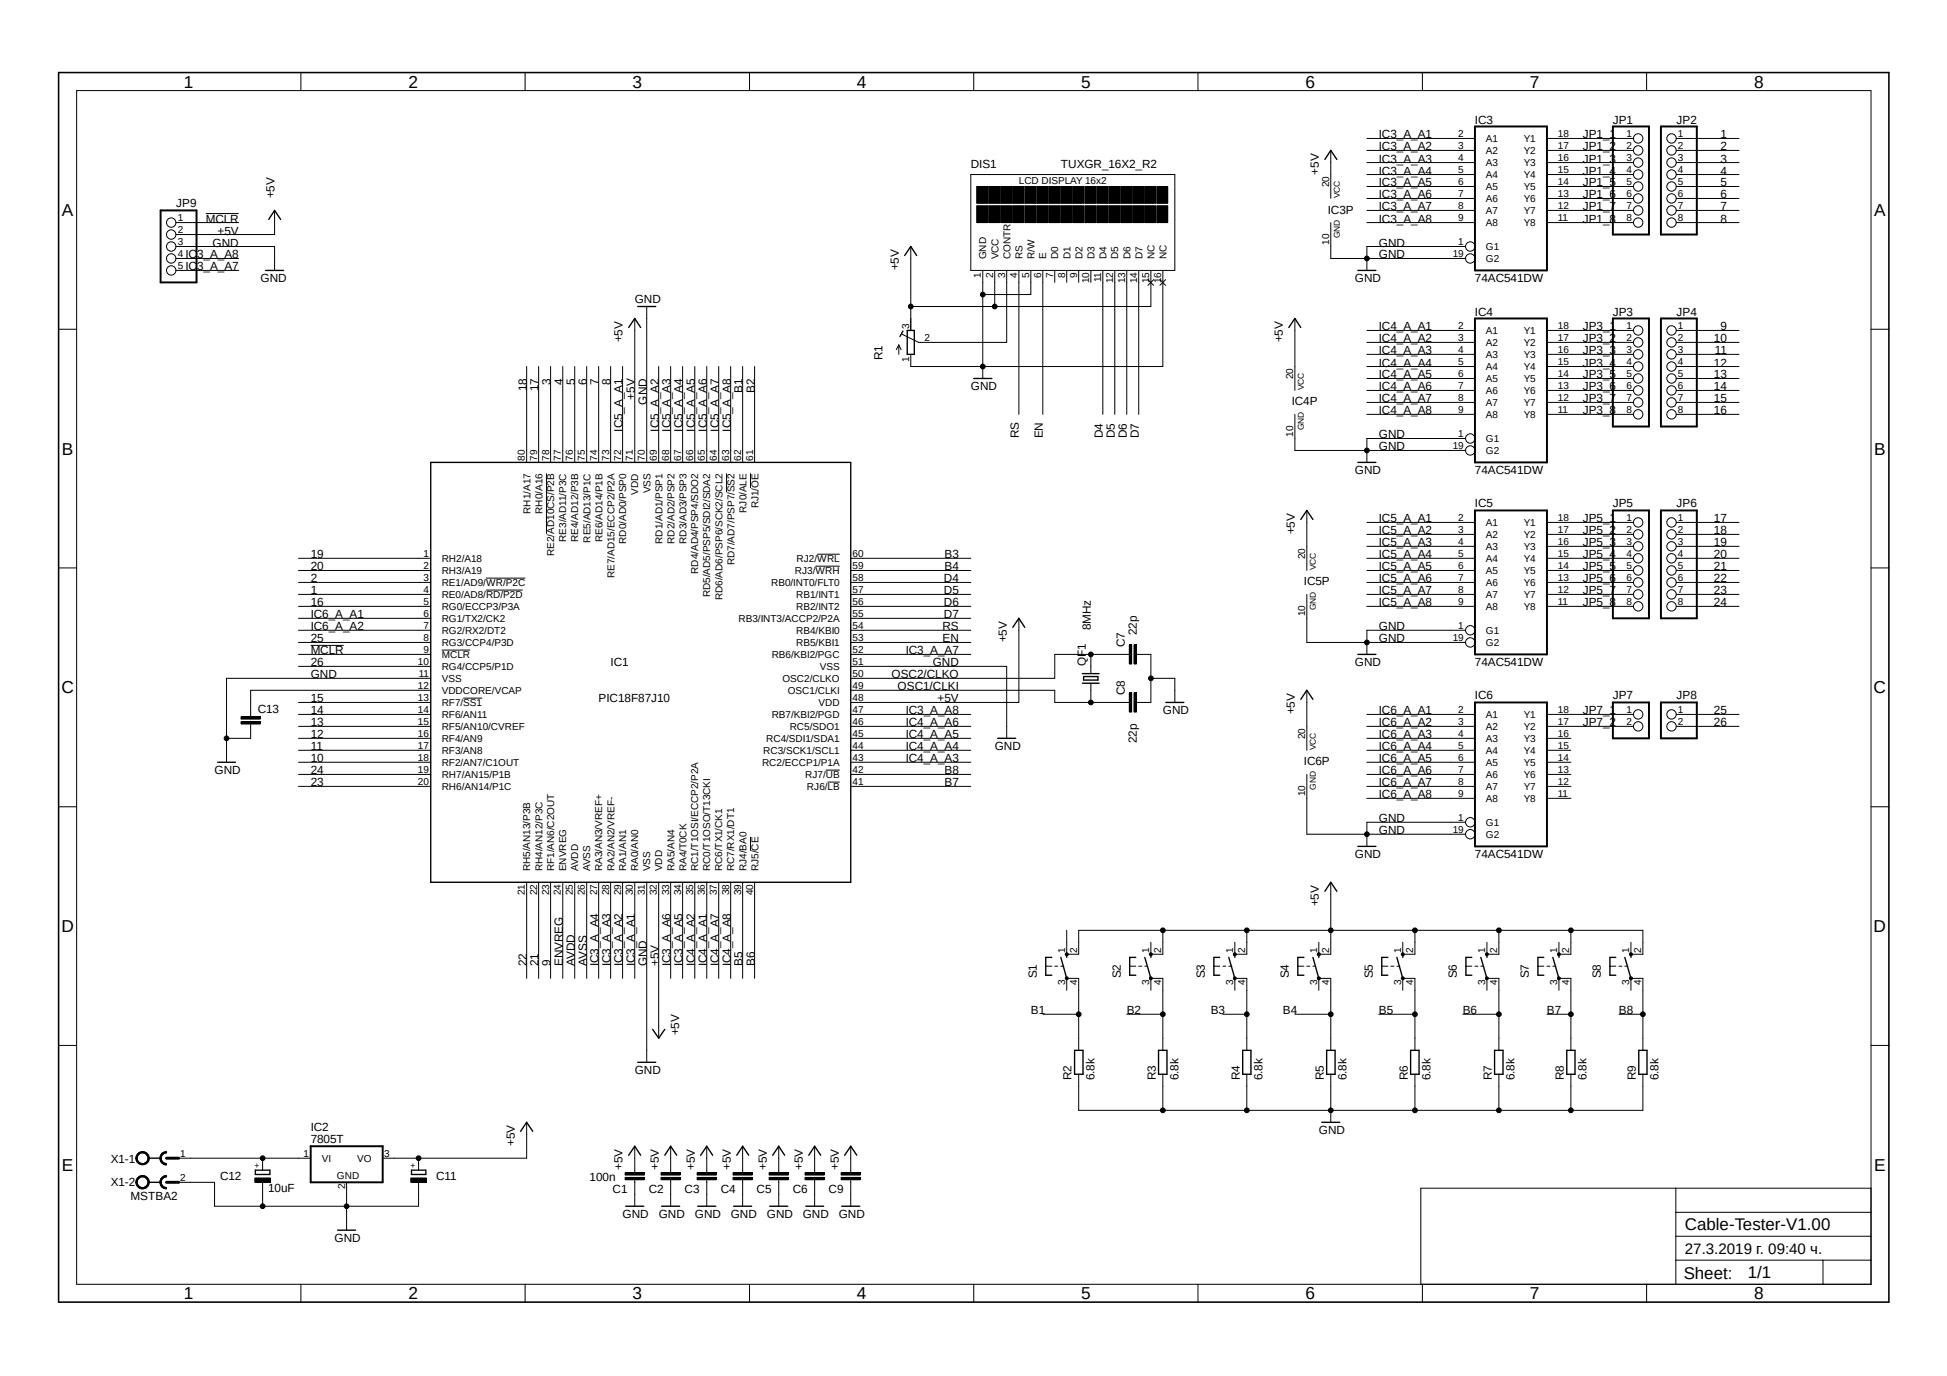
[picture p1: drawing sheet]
<svg xmlns="http://www.w3.org/2000/svg" width="420mm" height="297mm" viewBox="0 0 420 297" stroke-linecap="round" stroke-linejoin="round" font-family="sans-serif">
<defs><g id="words">
<g font-size="3.7">
<text x="39.7" y="18.9">1</text>
<text x="88.1" y="18.9">2</text>
<text x="136.5" y="18.9">3</text>
<text x="184.9" y="18.9">4</text>
<text x="233.3" y="18.9">5</text>
<text x="281.7" y="18.9">6</text>
<text x="330.1" y="18.9">7</text>
<text x="378.5" y="18.9">8</text>
<text x="13.4" y="46.6">A</text>
<text x="404.4" y="46.6">A</text>
<text x="13.4" y="98.2">B</text>
<text x="404.4" y="98.2">B</text>
<text x="13.2" y="149.7">C</text>
<text x="404.3" y="149.7">C</text>
<text x="13.2" y="201.3">D</text>
<text x="404.3" y="201.3">D</text>
<text x="13.4" y="252.8">E</text>
<text x="404.4" y="252.8">E</text>
<text x="39.7" y="280.5">1</text>
<text x="88.1" y="280.5">2</text>
<text x="136.5" y="280.5">3</text>
<text x="184.9" y="280.5">4</text>
<text x="233.3" y="280.5">5</text>
<text x="281.7" y="280.5">6</text>
<text x="330.1" y="280.5">7</text>
<text x="378.5" y="280.5">8</text>
</g>
<g font-size="3.6">
<text x="363.6" y="265.6">Cable-Tester-V1.00</text>
<text x="377.2" y="275.9">1/1</text>
<text x="363.3" y="276.1">Sheet:</text>
</g>
<text font-size="3.3" x="363.6" y="270.8">27.3.2019 г. 09:40 ч.</text>
<g font-size="2.5">
<text x="297.5" y="29.9">IC3_A_A1</text>
<text x="318.3" y="26.7">IC3</text>
<text x="341.6" y="29.9">JP1_1</text>
<text x="348.1" y="26.7">JP1</text>
<text x="361.8" y="26.7">JP2</text>
<text x="371.3" y="29.9">1</text>
<text x="297.5" y="32.5">IC3_A_A2</text>
<text x="297.5" y="35.1">IC3_A_A3</text>
<text x="341.6" y="32.5">JP1_2</text>
<text x="341.6" y="35.1">JP1_3</text>
<text x="371.3" y="32.5">2</text>
<text x="371.3" y="35.1">3</text>
<text x="209.5" y="36.4">DIS1</text>
<text x="228.9" y="36.4">TUXGR_16X2_R2</text>
<text x="284.6" y="37.7" transform="rotate(-90 284.6 37.7)">+5V</text>
<text x="297.5" y="37.7">IC3_A_A4</text>
<text x="297.5" y="40.3">IC3_A_A5</text>
<text x="341.6" y="37.7">JP1_4</text>
<text x="341.6" y="40.3">JP1_5</text>
<text x="371.3" y="37.7">4</text>
<text x="371.3" y="40.3">5</text>
<text x="38" y="44.8">JP9</text>
<text x="59.3" y="42.8" transform="rotate(-90 59.3 42.8)">+5V</text>
<text x="286.5" y="46.1">IC3P</text>
<text x="297.5" y="42.8">IC3_A_A6</text>
<text x="297.5" y="45.4">IC3_A_A7</text>
<text x="341.6" y="42.8">JP1_6</text>
<text x="341.6" y="45.4">JP1_7</text>
<text x="371.3" y="42.8">6</text>
<text x="371.3" y="45.4">7</text>
<text x="44.4" y="48">MCLR</text>
<text x="45.9" y="53.2">GND</text>
<text x="46.9" y="50.6">+5V</text>
<text x="297.5" y="53.2">GND</text>
<text x="297.5" y="48">IC3_A_A8</text>
<text x="341.6" y="48">JP1_8</text>
<text x="371.3" y="48">8</text>
<text x="40" y="58.4">IC3_A_A7</text>
<text x="40" y="55.8">IC3_A_A8</text>
<text x="194" y="58.4" transform="rotate(-90 194 58.4)">+5V</text>
<text x="297.5" y="55.8">GND</text>
<text x="56.2" y="61">GND</text>
<text x="137" y="65.4">GND</text>
<text x="292.4" y="61">GND</text>
<text x="318.3" y="61">74AC541DW</text>
<text x="297.5" y="71.3">IC4_A_A1</text>
<text x="318.3" y="68.1">IC4</text>
<text x="341.6" y="71.3">JP3_1</text>
<text x="348.1" y="68.1">JP3</text>
<text x="361.8" y="68.1">JP4</text>
<text x="371.3" y="71.3">9</text>
<text x="134.4" y="73.9" transform="rotate(-90 134.4 73.9)">+5V</text>
<text x="190.4" y="77.8" transform="rotate(-90 190.4 77.8)">R1</text>
<text x="276.8" y="73.9" transform="rotate(-90 276.8 73.9)">+5V</text>
<text x="297.5" y="73.9">IC4_A_A2</text>
<text x="297.5" y="76.5">IC4_A_A3</text>
<text x="341.6" y="73.9">JP3_2</text>
<text x="341.6" y="76.5">JP3_3</text>
<text x="369.9" y="73.9">10</text>
<text x="370" y="76.5">11</text>
<text x="118.8" y="83.1" transform="rotate(-90 118.8 83.1)">3</text>
<text x="121.4" y="83.1" transform="rotate(-90 121.4 83.1)">4</text>
<text x="124" y="83.1" transform="rotate(-90 124 83.1)">5</text>
<text x="126.6" y="83.1" transform="rotate(-90 126.6 83.1)">6</text>
<text x="129.2" y="83.1" transform="rotate(-90 129.2 83.1)">7</text>
<text x="131.8" y="83.1" transform="rotate(-90 131.8 83.1)">8</text>
<text x="297.5" y="79.1">IC4_A_A4</text>
<text x="297.5" y="81.7">IC4_A_A5</text>
<text x="341.6" y="79.1">JP3_4</text>
<text x="341.6" y="81.7">JP3_5</text>
<text x="369.9" y="79.1">12</text>
<text x="369.9" y="81.7">13</text>
<text x="113.7" y="84.5" transform="rotate(-90 113.7 84.5)">18</text>
<text x="116.2" y="84.5" transform="rotate(-90 116.2 84.5)">17</text>
<text x="137" y="86.3" transform="rotate(-90 137 86.3)">+5V</text>
<text x="139.6" y="87.3" transform="rotate(-90 139.6 87.3)">GND</text>
<text x="160.3" y="84.8" transform="rotate(-90 160.3 84.8)">B1</text>
<text x="162.9" y="84.8" transform="rotate(-90 162.9 84.8)">B2</text>
<text x="209.5" y="84.3">GND</text>
<text x="278.8" y="87.5">IC4P</text>
<text x="297.5" y="84.3">IC4_A_A6</text>
<text x="297.5" y="86.9">IC4_A_A7</text>
<text x="297.5" y="89.5">IC4_A_A8</text>
<text x="341.6" y="84.3">JP3_6</text>
<text x="341.6" y="86.9">JP3_7</text>
<text x="341.6" y="89.5">JP3_8</text>
<text x="369.9" y="84.3">14</text>
<text x="369.9" y="86.9">15</text>
<text x="369.9" y="89.5">16</text>
<text x="134.4" y="93.2" transform="rotate(-90 134.4 93.2)">IC5_A_A1</text>
<text x="142.1" y="93.2" transform="rotate(-90 142.1 93.2)">IC5_A_A2</text>
<text x="144.7" y="93.2" transform="rotate(-90 144.7 93.2)">IC5_A_A3</text>
<text x="147.3" y="93.2" transform="rotate(-90 147.3 93.2)">IC5_A_A4</text>
<text x="149.9" y="93.2" transform="rotate(-90 149.9 93.2)">IC5_A_A5</text>
<text x="152.5" y="93.2" transform="rotate(-90 152.5 93.2)">IC5_A_A6</text>
<text x="155.1" y="93.2" transform="rotate(-90 155.1 93.2)">IC5_A_A7</text>
<text x="157.7" y="93.2" transform="rotate(-90 157.7 93.2)">IC5_A_A8</text>
<text x="219.9" y="94.7" transform="rotate(-90 219.9 94.7)">RS</text>
<text x="225" y="94.7" transform="rotate(-90 225 94.7)">EN</text>
<text x="238" y="94.7" transform="rotate(-90 238 94.7)">D4</text>
<text x="240.6" y="94.7" transform="rotate(-90 240.6 94.7)">D5</text>
<text x="243.2" y="94.7" transform="rotate(-90 243.2 94.7)">D6</text>
<text x="245.7" y="94.7" transform="rotate(-90 245.7 94.7)">D7</text>
<text x="297.5" y="94.7">GND</text>
<text x="297.5" y="97.2">GND</text>
<text x="292.4" y="102.4">GND</text>
<text x="318.3" y="102.4">74AC541DW</text>
<text x="297.5" y="112.8">IC5_A_A1</text>
<text x="318.3" y="109.5">IC5</text>
<text x="341.6" y="112.8">JP5_1</text>
<text x="348.1" y="109.5">JP5</text>
<text x="361.8" y="109.5">JP6</text>
<text x="369.9" y="112.8">17</text>
<text x="279.4" y="115.4" transform="rotate(-90 279.4 115.4)">+5V</text>
<text x="297.5" y="115.4">IC5_A_A2</text>
<text x="297.5" y="117.9">IC5_A_A3</text>
<text x="341.6" y="115.4">JP5_2</text>
<text x="341.6" y="117.9">JP5_3</text>
<text x="369.9" y="115.4">18</text>
<text x="369.9" y="117.9">19</text>
<text x="67" y="120.5">19</text>
<text x="67" y="123.1">20</text>
<text x="67" y="125.7">2</text>
<text x="203.7" y="125.7">D4</text>
<text x="203.8" y="120.5">B3</text>
<text x="203.8" y="123.1">B4</text>
<text x="297.5" y="120.5">IC5_A_A4</text>
<text x="297.5" y="123.1">IC5_A_A5</text>
<text x="297.5" y="125.7">IC5_A_A6</text>
<text x="341.6" y="120.5">JP5_4</text>
<text x="341.6" y="123.1">JP5_5</text>
<text x="341.6" y="125.7">JP5_6</text>
<text x="369.9" y="120.5">20</text>
<text x="369.9" y="123.1">21</text>
<text x="369.9" y="125.7">22</text>
<text x="67" y="128.3">1</text>
<text x="67" y="130.9">16</text>
<text x="203.7" y="128.3">D5</text>
<text x="203.7" y="130.9">D6</text>
<text x="281.4" y="126.4">IC5P</text>
<text x="297.5" y="128.3">IC5_A_A7</text>
<text x="297.5" y="130.9">IC5_A_A8</text>
<text x="341.6" y="128.3">JP5_7</text>
<text x="341.6" y="130.9">JP5_8</text>
<text x="369.9" y="128.3">23</text>
<text x="369.9" y="130.9">24</text>
<text x="67" y="133.5">IC6_A_A1</text>
<text x="67" y="136.1">IC6_A_A2</text>
<text x="203.4" y="136.1">RS</text>
<text x="203.7" y="133.5">D7</text>
<text x="235.4" y="136.1" transform="rotate(-90 235.4 136.1)">8MHz</text>
<text x="245.4" y="137.1" transform="rotate(-90 245.4 137.1)">22p</text>
<text x="297.5" y="136.1">GND</text>
<text x="67" y="141.3">MCLR</text>
<text x="67" y="138.7">25</text>
<text x="67" y="143.8">26</text>
<text x="131.8" y="143.8">IC1</text>
<text x="195.4" y="141.3">IC3_A_A7</text>
<text x="201.3" y="143.8">GND</text>
<text x="203.4" y="138.7">EN</text>
<text x="217.2" y="138.7" transform="rotate(-90 217.2 138.7)">+5V</text>
<text x="234.3" y="143.8" transform="rotate(-90 234.3 143.8)">QF1</text>
<text x="242.8" y="139.7" transform="rotate(-90 242.8 139.7)">C7</text>
<text x="292.4" y="143.8">GND</text>
<text x="297.5" y="138.7">GND</text>
<text x="318.3" y="143.8">74AC541DW</text>
<text x="67" y="146.4">GND</text>
<text x="192.4" y="146.4">OSC2/CLKO</text>
<text x="193.7" y="149">OSC1/CLKI</text>
<text x="55.6" y="153.8">C13</text>
<text x="67" y="154.2">14</text>
<text x="67" y="151.6">15</text>
<text x="129.2" y="151.6">PIC18F87J10</text>
<text x="195.4" y="154.2">IC3_A_A8</text>
<text x="202.3" y="151.6">+5V</text>
<text x="242.8" y="150.1" transform="rotate(-90 242.8 150.1)">C8</text>
<text x="250.9" y="154.2">GND</text>
<text x="279.4" y="154.2" transform="rotate(-90 279.4 154.2)">+5V</text>
<text x="297.5" y="154.2">IC6_A_A1</text>
<text x="318.3" y="151">IC6</text>
<text x="341.6" y="154.2">JP7_1</text>
<text x="348.1" y="151">JP7</text>
<text x="361.8" y="151">JP8</text>
<text x="369.9" y="154.2">25</text>
<text x="67" y="162">11</text>
<text x="67" y="159.4">12</text>
<text x="67" y="156.8">13</text>
<text x="195.4" y="162">IC4_A_A4</text>
<text x="195.4" y="159.4">IC4_A_A5</text>
<text x="195.4" y="156.8">IC4_A_A6</text>
<text x="214.7" y="162">GND</text>
<text x="245.4" y="160.4" transform="rotate(-90 245.4 160.4)">22p</text>
<text x="297.5" y="156.8">IC6_A_A2</text>
<text x="297.5" y="159.4">IC6_A_A3</text>
<text x="297.5" y="162">IC6_A_A4</text>
<text x="341.6" y="156.8">JP7_2</text>
<text x="369.9" y="156.8">26</text>
<text x="46.3" y="167.2">GND</text>
<text x="67" y="167.2">24</text>
<text x="67" y="164.5">10</text>
<text x="195.4" y="164.5">IC4_A_A3</text>
<text x="203.8" y="167.2">B8</text>
<text x="281.4" y="165.2">IC6P</text>
<text x="297.5" y="164.5">IC6_A_A5</text>
<text x="297.5" y="167.2">IC6_A_A6</text>
<text x="67" y="169.8">23</text>
<text x="203.8" y="169.8">B7</text>
<text x="297.5" y="169.8">IC6_A_A7</text>
<text x="297.5" y="172.3">IC6_A_A8</text>
<text x="297.5" y="177.5">GND</text>
<text x="292.4" y="185.3">GND</text>
<text x="297.5" y="180.1">GND</text>
<text x="318.3" y="185.3">74AC541DW</text>
<text x="284.6" y="195.7" transform="rotate(-90 284.6 195.7)">+5V</text>
<text x="113.7" y="208.6" transform="rotate(-90 113.7 208.6)">22</text>
<text x="116.2" y="208.6" transform="rotate(-90 116.2 208.6)">21</text>
<text x="118.8" y="208.6" transform="rotate(-90 118.8 208.6)">9</text>
<text x="121.4" y="208.6" transform="rotate(-90 121.4 208.6)">ENVREG</text>
<text x="124" y="208.6" transform="rotate(-90 124 208.6)">AVDD</text>
<text x="126.6" y="208.6" transform="rotate(-90 126.6 208.6)">AVSS</text>
<text x="129.2" y="208.6" transform="rotate(-90 129.2 208.6)">IC3_A_A4</text>
<text x="131.8" y="208.6" transform="rotate(-90 131.8 208.6)">IC3_A_A3</text>
<text x="134.4" y="208.6" transform="rotate(-90 134.4 208.6)">IC3_A_A2</text>
<text x="137" y="208.6" transform="rotate(-90 137 208.6)">IC3_A_A1</text>
<text x="139.6" y="208.6" transform="rotate(-90 139.6 208.6)">GND</text>
<text x="142.1" y="208.6" transform="rotate(-90 142.1 208.6)">+5V</text>
<text x="144.7" y="208.6" transform="rotate(-90 144.7 208.6)">IC3_A_A6</text>
<text x="147.3" y="208.6" transform="rotate(-90 147.3 208.6)">IC3_A_A5</text>
<text x="149.9" y="208.6" transform="rotate(-90 149.9 208.6)">IC4_A_A2</text>
<text x="152.5" y="208.6" transform="rotate(-90 152.5 208.6)">IC4_A_A1</text>
<text x="155.1" y="208.6" transform="rotate(-90 155.1 208.6)">IC4_A_A7</text>
<text x="157.7" y="208.6" transform="rotate(-90 157.7 208.6)">IC4_A_A8</text>
<text x="160.3" y="208.6" transform="rotate(-90 160.3 208.6)">B5</text>
<text x="162.9" y="208.6" transform="rotate(-90 162.9 208.6)">B6</text>
<text x="223.7" y="211.2" transform="rotate(-90 223.7 211.2)">S1</text>
<text x="241.9" y="211.2" transform="rotate(-90 241.9 211.2)">S2</text>
<text x="260" y="211.2" transform="rotate(-90 260 211.2)">S3</text>
<text x="278.1" y="211.2" transform="rotate(-90 278.1 211.2)">S4</text>
<text x="296.2" y="211.2" transform="rotate(-90 296.2 211.2)">S5</text>
<text x="314.4" y="211.2" transform="rotate(-90 314.4 211.2)">S6</text>
<text x="329.9" y="211.2" transform="rotate(-90 329.9 211.2)">S7</text>
<text x="345.5" y="211.2" transform="rotate(-90 345.5 211.2)">S8</text>
<text x="222.5" y="218.9">B1</text>
<text x="243.2" y="218.9">B2</text>
<text x="261.3" y="218.9">B3</text>
<text x="276.8" y="218.9">B4</text>
<text x="297.5" y="218.9">B5</text>
<text x="315.7" y="218.9">B6</text>
<text x="333.8" y="218.9">B7</text>
<text x="349.4" y="218.9">B8</text>
<text x="146.5" y="223.5" transform="rotate(-90 146.5 223.5)">+5V</text>
<text x="137" y="231.9">GND</text>
<text x="231.3" y="233.2" transform="rotate(-90 231.3 233.2)">R2</text>
<text x="236.2" y="233.2" transform="rotate(-90 236.2 233.2)">6.8k</text>
<text x="249.4" y="233.2" transform="rotate(-90 249.4 233.2)">R3</text>
<text x="254.3" y="233.2" transform="rotate(-90 254.3 233.2)">6.8k</text>
<text x="267.5" y="233.2" transform="rotate(-90 267.5 233.2)">R4</text>
<text x="272.4" y="233.2" transform="rotate(-90 272.4 233.2)">6.8k</text>
<text x="285.7" y="233.2" transform="rotate(-90 285.7 233.2)">R5</text>
<text x="290.6" y="233.2" transform="rotate(-90 290.6 233.2)">6.8k</text>
<text x="303.8" y="233.2" transform="rotate(-90 303.8 233.2)">R6</text>
<text x="308.7" y="233.2" transform="rotate(-90 308.7 233.2)">6.8k</text>
<text x="321.9" y="233.2" transform="rotate(-90 321.9 233.2)">R7</text>
<text x="326.8" y="233.2" transform="rotate(-90 326.8 233.2)">6.8k</text>
<text x="337.5" y="233.2" transform="rotate(-90 337.5 233.2)">R8</text>
<text x="342.4" y="233.2" transform="rotate(-90 342.4 233.2)">6.8k</text>
<text x="353" y="233.2" transform="rotate(-90 353 233.2)">R9</text>
<text x="357.9" y="233.2" transform="rotate(-90 357.9 233.2)">6.8k</text>
<text x="67" y="244.2">IC2</text>
<text x="284.6" y="244.9">GND</text>
<text x="23.9" y="251">X1-1</text>
<text x="67" y="246.8">7805T</text>
<text x="111.1" y="247.4" transform="rotate(-90 111.1 247.4)">+5V</text>
<text x="23.9" y="256.1">X1-2</text>
<text x="47.5" y="254.7">C12</text>
<text x="57.9" y="257.3">10uF</text>
<text x="94.1" y="254.7">C11</text>
<text x="127.2" y="254.8">100n</text>
<text x="132.2" y="257.4">C1</text>
<text x="134.4" y="252.6" transform="rotate(-90 134.4 252.6)">+5V</text>
<text x="140" y="257.4">C2</text>
<text x="142.1" y="252.6" transform="rotate(-90 142.1 252.6)">+5V</text>
<text x="147.7" y="257.4">C3</text>
<text x="149.9" y="252.6" transform="rotate(-90 149.9 252.6)">+5V</text>
<text x="155.5" y="257.4">C4</text>
<text x="157.7" y="252.6" transform="rotate(-90 157.7 252.6)">+5V</text>
<text x="163.3" y="257.4">C5</text>
<text x="165.5" y="252.6" transform="rotate(-90 165.5 252.6)">+5V</text>
<text x="171.1" y="257.4">C6</text>
<text x="173.2" y="252.6" transform="rotate(-90 173.2 252.6)">+5V</text>
<text x="178.8" y="257.4">C9</text>
<text x="181" y="252.6" transform="rotate(-90 181 252.6)">+5V</text>
<text x="28.2" y="259.1">MSTBA2</text>
<text x="134.4" y="263">GND</text>
<text x="142.1" y="263">GND</text>
<text x="149.9" y="263">GND</text>
<text x="157.7" y="263">GND</text>
<text x="165.5" y="263">GND</text>
<text x="173.2" y="263">GND</text>
<text x="181" y="263">GND</text>
<text x="72.2" y="268.2">GND</text>
</g>
<g font-size="2.2">
<text x="314.7" y="29.5">2</text>
<text x="336.2" y="29.5">18</text>
<text x="351" y="29.5">1</text>
<text x="362.1" y="29.5">1</text>
<text x="314.7" y="32.1">3</text>
<text x="314.7" y="34.7">4</text>
<text x="320.7" y="30.7">A1</text>
<text x="320.7" y="33.3">A2</text>
<text x="320.7" y="35.9">A3</text>
<text x="328.8" y="35.9">Y3</text>
<text x="328.8" y="33.3">Y2</text>
<text x="328.8" y="30.7">Y1</text>
<text x="336.2" y="34.7">16</text>
<text x="336.2" y="32.1">17</text>
<text x="351" y="32.1">2</text>
<text x="351" y="34.7">3</text>
<text x="362.1" y="32.1">2</text>
<text x="362.1" y="34.7">3</text>
<text x="219.9" y="39.8">LCD DISPLAY 16x2</text>
<text x="286.8" y="40.5" transform="rotate(-90 286.8 40.5)">20</text>
<text x="314.7" y="37.3">5</text>
<text x="314.7" y="39.9">6</text>
<text x="320.7" y="38.4">A4</text>
<text x="320.7" y="41">A5</text>
<text x="328.8" y="41.1">Y5</text>
<text x="328.8" y="38.4">Y4</text>
<text x="336.2" y="39.9">14</text>
<text x="336.2" y="37.3">15</text>
<text x="351" y="37.3">4</text>
<text x="351" y="39.9">5</text>
<text x="362.1" y="37.3">4</text>
<text x="362.1" y="39.9">5</text>
<text x="38.3" y="47.7">1</text>
<text x="314.7" y="42.5">7</text>
<text x="314.7" y="45.1">8</text>
<text x="314.7" y="47.7">9</text>
<text x="320.7" y="43.6">A6</text>
<text x="320.7" y="46.2">A7</text>
<text x="328.8" y="46.2">Y7</text>
<text x="328.8" y="43.6">Y6</text>
<text x="336.2" y="47.7">11</text>
<text x="336.2" y="45.1">12</text>
<text x="336.2" y="42.5">13</text>
<text x="351" y="42.5">6</text>
<text x="351" y="45.1">7</text>
<text x="351" y="47.7">8</text>
<text x="362.1" y="42.5">6</text>
<text x="362.1" y="45.1">7</text>
<text x="362.1" y="47.7">8</text>
<text x="38.3" y="50.2">2</text>
<text x="38.3" y="52.8">3</text>
<text x="286.8" y="52.8" transform="rotate(-90 286.8 52.8)">10</text>
<text x="314.7" y="52.8">1</text>
<text x="320.7" y="54">G1</text>
<text x="320.7" y="48.8">A8</text>
<text x="328.8" y="48.8">Y8</text>
<text x="38.3" y="55.5">4</text>
<text x="38.3" y="58">5</text>
<text x="211.7" y="59.9" transform="rotate(-90 211.7 59.9)">1</text>
<text x="212.8" y="56" transform="rotate(-90 212.8 56)">GND</text>
<text x="214.3" y="59.9" transform="rotate(-90 214.3 59.9)">2</text>
<text x="215.5" y="56" transform="rotate(-90 215.5 56)">VCC</text>
<text x="216.9" y="59.9" transform="rotate(-90 216.9 59.9)">3</text>
<text x="218" y="56" transform="rotate(-90 218 56)">CONTR</text>
<text x="219.5" y="59.9" transform="rotate(-90 219.5 59.9)">4</text>
<text x="220.6" y="56" transform="rotate(-90 220.6 56)">RS</text>
<text x="222.1" y="59.9" transform="rotate(-90 222.1 59.9)">5</text>
<text x="223.2" y="56" transform="rotate(-90 223.2 56)">R/W</text>
<text x="224.7" y="59.9" transform="rotate(-90 224.7 59.9)">6</text>
<text x="225.8" y="56" transform="rotate(-90 225.8 56)">E</text>
<text x="227.3" y="59.9" transform="rotate(-90 227.3 59.9)">7</text>
<text x="228.4" y="56" transform="rotate(-90 228.4 56)">D0</text>
<text x="229.9" y="59.9" transform="rotate(-90 229.9 59.9)">8</text>
<text x="231" y="56" transform="rotate(-90 231 56)">D1</text>
<text x="232.4" y="59.9" transform="rotate(-90 232.4 59.9)">9</text>
<text x="233.6" y="56" transform="rotate(-90 233.6 56)">D2</text>
<text x="236.2" y="56" transform="rotate(-90 236.2 56)">D3</text>
<text x="238.7" y="56" transform="rotate(-90 238.7 56)">D4</text>
<text x="241.3" y="56" transform="rotate(-90 241.3 56)">D5</text>
<text x="244" y="56" transform="rotate(-90 244 56)">D6</text>
<text x="246.5" y="56" transform="rotate(-90 246.5 56)">D7</text>
<text x="249.1" y="56" transform="rotate(-90 249.1 56)">NC</text>
<text x="251.7" y="56" transform="rotate(-90 251.7 56)">NC</text>
<text x="313.5" y="55.5">19</text>
<text x="320.7" y="56.6">G2</text>
<text x="235" y="61.1" transform="rotate(-90 235 61.1)">10</text>
<text x="237.6" y="61" transform="rotate(-90 237.6 61)">11</text>
<text x="240.2" y="61.1" transform="rotate(-90 240.2 61.1)">12</text>
<text x="242.8" y="61.1" transform="rotate(-90 242.8 61.1)">13</text>
<text x="245.4" y="61.1" transform="rotate(-90 245.4 61.1)">14</text>
<text x="248" y="61.1" transform="rotate(-90 248 61.1)">15</text>
<text x="250.6" y="61.1" transform="rotate(-90 250.6 61.1)">16</text>
<text x="196.2" y="71" transform="rotate(-90 196.2 71)">3</text>
<text x="314.7" y="71">2</text>
<text x="336.2" y="71">18</text>
<text x="351" y="71">1</text>
<text x="362.1" y="71">1</text>
<text x="199.5" y="73.6">2</text>
<text x="314.7" y="73.6">3</text>
<text x="314.7" y="76.2">4</text>
<text x="320.7" y="72.1">A1</text>
<text x="320.7" y="74.7">A2</text>
<text x="320.7" y="77.3">A3</text>
<text x="328.8" y="77.3">Y3</text>
<text x="328.8" y="74.7">Y2</text>
<text x="328.8" y="72.1">Y1</text>
<text x="336.2" y="76.2">16</text>
<text x="336.2" y="73.6">17</text>
<text x="351" y="73.6">2</text>
<text x="351" y="76.2">3</text>
<text x="362.1" y="73.6">2</text>
<text x="362.1" y="76.2">3</text>
<text x="196.2" y="78.1" transform="rotate(-90 196.2 78.1)">1</text>
<text x="279" y="81.9" transform="rotate(-90 279 81.9)">20</text>
<text x="314.7" y="78.7">5</text>
<text x="314.7" y="81.3">6</text>
<text x="314.7" y="83.9">7</text>
<text x="320.7" y="79.9">A4</text>
<text x="320.7" y="82.5">A5</text>
<text x="328.8" y="82.5">Y5</text>
<text x="328.8" y="79.9">Y4</text>
<text x="336.2" y="83.9">13</text>
<text x="336.2" y="81.3">14</text>
<text x="336.2" y="78.7">15</text>
<text x="351" y="78.7">4</text>
<text x="351" y="81.3">5</text>
<text x="351" y="83.9">6</text>
<text x="362.1" y="78.7">4</text>
<text x="362.1" y="81.3">5</text>
<text x="362.1" y="83.9">6</text>
<text x="314.7" y="86.5">8</text>
<text x="314.7" y="89.1">9</text>
<text x="320.7" y="85">A6</text>
<text x="320.7" y="87.7">A7</text>
<text x="328.8" y="87.7">Y7</text>
<text x="328.8" y="85.1">Y6</text>
<text x="336.2" y="89.1">11</text>
<text x="336.2" y="86.5">12</text>
<text x="351" y="86.5">7</text>
<text x="351" y="89.1">8</text>
<text x="362.1" y="86.5">7</text>
<text x="362.1" y="89.1">8</text>
<text x="279" y="94.2" transform="rotate(-90 279 94.2)">10</text>
<text x="314.7" y="94.3">1</text>
<text x="320.7" y="95.4">G1</text>
<text x="320.7" y="90.3">A8</text>
<text x="328.8" y="90.3">Y8</text>
<text x="113.3" y="99.4" transform="rotate(-90 113.3 99.4)">80</text>
<text x="115.9" y="99.4" transform="rotate(-90 115.9 99.4)">79</text>
<text x="118.5" y="99.4" transform="rotate(-90 118.5 99.4)">78</text>
<text x="121.1" y="99.4" transform="rotate(-90 121.1 99.4)">77</text>
<text x="123.6" y="99.4" transform="rotate(-90 123.6 99.4)">76</text>
<text x="126.2" y="99.4" transform="rotate(-90 126.2 99.4)">75</text>
<text x="128.9" y="99.4" transform="rotate(-90 128.9 99.4)">74</text>
<text x="131.4" y="99.4" transform="rotate(-90 131.4 99.4)">73</text>
<text x="134" y="99.4" transform="rotate(-90 134 99.4)">72</text>
<text x="136.6" y="99.4" transform="rotate(-90 136.6 99.4)">71</text>
<text x="139.2" y="99.4" transform="rotate(-90 139.2 99.4)">70</text>
<text x="141.8" y="99.4" transform="rotate(-90 141.8 99.4)">69</text>
<text x="144.4" y="99.4" transform="rotate(-90 144.4 99.4)">68</text>
<text x="147" y="99.4" transform="rotate(-90 147 99.4)">67</text>
<text x="149.6" y="99.4" transform="rotate(-90 149.6 99.4)">66</text>
<text x="152.1" y="99.4" transform="rotate(-90 152.1 99.4)">65</text>
<text x="154.7" y="99.4" transform="rotate(-90 154.7 99.4)">64</text>
<text x="157.3" y="99.4" transform="rotate(-90 157.3 99.4)">63</text>
<text x="159.9" y="99.4" transform="rotate(-90 159.9 99.4)">62</text>
<text x="162.5" y="99.4" transform="rotate(-90 162.5 99.4)">61</text>
<text x="313.5" y="96.9">19</text>
<text x="320.7" y="98">G2</text>
<text x="137.7" y="106.8" transform="rotate(-90 137.7 106.8)">VDD</text>
<text x="140.4" y="106.5" transform="rotate(-90 140.4 106.5)">VSS</text>
<text x="114.5" y="110.9" transform="rotate(-90 114.5 110.9)">RH1/A17</text>
<text x="117" y="110.9" transform="rotate(-90 117 110.9)">RH0/A16</text>
<text x="161.1" y="110.7" transform="rotate(-90 161.1 110.7)">RJ0/ALE</text>
<text x="163.6" y="109.8" transform="rotate(-90 163.6 109.8)">RJ1/OE</text>
<text x="314.7" y="112.4">2</text>
<text x="320.7" y="113.5">A1</text>
<text x="328.8" y="113.6">Y1</text>
<text x="336.2" y="112.4">18</text>
<text x="351" y="112.4">1</text>
<text x="362.1" y="112.4">1</text>
<text x="122.2" y="117" transform="rotate(-90 122.2 117)">RE3/AD11/P3C</text>
<text x="124.8" y="117" transform="rotate(-90 124.8 117)">RE4/AD12/P3B</text>
<text x="127.4" y="117.1" transform="rotate(-90 127.4 117.1)">RE5/AD13/P1C</text>
<text x="130" y="117" transform="rotate(-90 130 117)">RE6/AD14/P1B</text>
<text x="135.2" y="117.4" transform="rotate(-90 135.2 117.4)">RD0/AD0/PSP0</text>
<text x="142.9" y="117.4" transform="rotate(-90 142.9 117.4)">RD1/AD1/PSP1</text>
<text x="145.5" y="117.4" transform="rotate(-90 145.5 117.4)">RD2/AD2/PSP2</text>
<text x="148.1" y="117.4" transform="rotate(-90 148.1 117.4)">RD3/AD3/PSP3</text>
<text x="314.7" y="115">3</text>
<text x="314.7" y="117.6">4</text>
<text x="320.7" y="116.1">A2</text>
<text x="320.7" y="118.7">A3</text>
<text x="328.8" y="118.7">Y3</text>
<text x="328.8" y="116.2">Y2</text>
<text x="336.2" y="117.6">16</text>
<text x="336.2" y="115">17</text>
<text x="351" y="115">2</text>
<text x="351" y="117.6">3</text>
<text x="362.1" y="115">2</text>
<text x="362.1" y="117.6">3</text>
<text x="91.4" y="125.3">3</text>
<text x="91.4" y="120.2">1</text>
<text x="91.4" y="122.8">2</text>
<text x="95.3" y="121.3">RH2/A18</text>
<text x="95.3" y="123.9">RH3/A19</text>
<text x="119.6" y="120" transform="rotate(-90 119.6 120)">RE2/AD10CS/P2B</text>
<text x="132.6" y="124.8" transform="rotate(-90 132.6 124.8)">RE7/AD15/ECCP2/P2A</text>
<text x="150.7" y="123.9" transform="rotate(-90 150.7 123.9)">RD4/AD4/PSP4/SDO2</text>
<text x="158.5" y="122" transform="rotate(-90 158.5 122)">RD7/AD7/PSP7/SS2</text>
<text x="171.5" y="123.9">RJ3/WRH</text>
<text x="171.9" y="121.3">RJ2/WRL</text>
<text x="184" y="125.3">58</text>
<text x="184" y="122.8">59</text>
<text x="184" y="120.2">60</text>
<text x="281.6" y="120.7" transform="rotate(-90 281.6 120.7)">20</text>
<text x="314.7" y="120.2">5</text>
<text x="314.7" y="122.8">6</text>
<text x="314.7" y="125.3">7</text>
<text x="320.7" y="121.3">A4</text>
<text x="320.7" y="123.9">A5</text>
<text x="328.8" y="123.9">Y5</text>
<text x="328.8" y="121.3">Y4</text>
<text x="336.2" y="125.3">13</text>
<text x="336.2" y="122.8">14</text>
<text x="336.2" y="120.2">15</text>
<text x="351" y="120.2">4</text>
<text x="351" y="122.8">5</text>
<text x="351" y="125.3">6</text>
<text x="362.1" y="120.2">4</text>
<text x="362.1" y="122.8">5</text>
<text x="362.1" y="125.3">6</text>
<text x="91.4" y="127.9">4</text>
<text x="91.4" y="130.6">5</text>
<text x="95.3" y="126.5">RE1/AD9/WR/P2C</text>
<text x="95.3" y="129.1">RE0/AD8/RD/P2D</text>
<text x="95.3" y="131.7">RG0/ECCP3/P3A</text>
<text x="153.3" y="128.9" transform="rotate(-90 153.3 128.9)">RD5/AD5/PSP5/SDI2/SDA2</text>
<text x="155.9" y="129.6" transform="rotate(-90 155.9 129.6)">RD6/AD6/PSP6/SCK2/SCL2</text>
<text x="166.4" y="126.5">RB0/INT0/FLT0</text>
<text x="171.8" y="131.7">RB2/INT2</text>
<text x="171.8" y="129.1">RB1/INT1</text>
<text x="184" y="130.6">56</text>
<text x="184" y="127.9">57</text>
<text x="314.7" y="127.9">8</text>
<text x="314.7" y="130.6">9</text>
<text x="320.7" y="126.5">A6</text>
<text x="320.7" y="129.1">A7</text>
<text x="320.7" y="131.7">A8</text>
<text x="328.8" y="131.7">Y8</text>
<text x="328.8" y="129.1">Y7</text>
<text x="328.8" y="126.5">Y6</text>
<text x="336.2" y="130.6">11</text>
<text x="336.2" y="127.9">12</text>
<text x="351" y="127.9">7</text>
<text x="351" y="130.6">8</text>
<text x="362.1" y="127.9">7</text>
<text x="362.1" y="130.6">8</text>
<text x="91.4" y="133.1">6</text>
<text x="91.4" y="135.7">7</text>
<text x="95.3" y="134.3">RG1/TX2/CK2</text>
<text x="95.3" y="136.9">RG2/RX2/DT2</text>
<text x="159.4" y="134.3">RB3/INT3/ACCP2/P2A</text>
<text x="171.8" y="136.9">RB4/KBI0</text>
<text x="184" y="135.7">54</text>
<text x="184" y="133.1">55</text>
<text x="281.6" y="133.1" transform="rotate(-90 281.6 133.1)">10</text>
<text x="314.7" y="135.7">1</text>
<text x="320.7" y="136.9">G1</text>
<text x="90.2" y="143.5">10</text>
<text x="91.4" y="138.3">8</text>
<text x="91.4" y="140.9">9</text>
<text x="95.3" y="139.4">RG3/CCP4/P3D</text>
<text x="95.3" y="142">MCLR</text>
<text x="166.5" y="142.1">RB6/KBI2/PGC</text>
<text x="171.8" y="139.4">RB5/KBI1</text>
<text x="184" y="143.5">51</text>
<text x="184" y="140.9">52</text>
<text x="184" y="138.3">53</text>
<text x="313.5" y="138.3">19</text>
<text x="320.7" y="139.4">G2</text>
<text x="90.2" y="148.7">12</text>
<text x="90.4" y="146.1">11</text>
<text x="95.3" y="144.6">RG4/CCP5/P1D</text>
<text x="95.3" y="147.2">VSS</text>
<text x="95.3" y="149.8">VDDCORE/VCAP</text>
<text x="168.9" y="147.2">OSC2/CLKO</text>
<text x="170" y="149.8">OSC1/CLKI</text>
<text x="176.9" y="144.7">VSS</text>
<text x="184" y="148.7">49</text>
<text x="184" y="146.1">50</text>
<text x="90.2" y="151.3">13</text>
<text x="90.2" y="153.8">14</text>
<text x="95.3" y="152.4">RF7/SS1</text>
<text x="95.3" y="155">RF6/AN11</text>
<text x="166.5" y="155">RB7/KBI2/PGD</text>
<text x="176.6" y="152.4">VDD</text>
<text x="184" y="153.8">47</text>
<text x="184" y="151.3">48</text>
<text x="314.7" y="153.8">2</text>
<text x="320.7" y="155">A1</text>
<text x="328.8" y="155">Y1</text>
<text x="336.2" y="153.8">18</text>
<text x="351" y="153.8">1</text>
<text x="362.1" y="153.8">1</text>
<text x="90.2" y="156.4">15</text>
<text x="90.2" y="159">16</text>
<text x="90.2" y="161.6">17</text>
<text x="95.3" y="157.6">RF5/AN10/CVREF</text>
<text x="95.3" y="160.1">RF4/AN9</text>
<text x="165.3" y="160.2">RC4/SDI1/SDA1</text>
<text x="170.4" y="157.6">RC5/SDO1</text>
<text x="184" y="161.6">44</text>
<text x="184" y="159">45</text>
<text x="184" y="156.4">46</text>
<text x="281.6" y="159.6" transform="rotate(-90 281.6 159.6)">20</text>
<text x="314.7" y="156.4">3</text>
<text x="314.7" y="159">4</text>
<text x="314.7" y="161.6">5</text>
<text x="320.7" y="157.6">A2</text>
<text x="320.7" y="160.1">A3</text>
<text x="328.8" y="160.2">Y3</text>
<text x="328.8" y="157.6">Y2</text>
<text x="336.2" y="161.6">15</text>
<text x="336.2" y="159">16</text>
<text x="336.2" y="156.4">17</text>
<text x="351" y="156.4">2</text>
<text x="362.1" y="156.4">2</text>
<text x="90.2" y="164.2">18</text>
<text x="90.2" y="166.8">19</text>
<text x="95.3" y="162.8">RF3/AN8</text>
<text x="95.3" y="165.4">RF2/AN7/C1OUT</text>
<text x="95.3" y="167.9">RH7/AN15/P1B</text>
<text x="164.5" y="165.4">RC2/ECCP1/P1A</text>
<text x="164.7" y="162.8">RC3/SCK1/SCL1</text>
<text x="173.8" y="167.9">RJ7/UB</text>
<text x="184" y="164.2">43</text>
<text x="184" y="166.8">42</text>
<text x="314.7" y="164.2">6</text>
<text x="314.7" y="166.8">7</text>
<text x="320.7" y="162.8">A4</text>
<text x="320.7" y="165.4">A5</text>
<text x="320.7" y="167.9">A6</text>
<text x="328.8" y="167.9">Y6</text>
<text x="328.8" y="165.4">Y5</text>
<text x="328.8" y="162.8">Y4</text>
<text x="336.2" y="166.8">13</text>
<text x="336.2" y="164.2">14</text>
<text x="90.2" y="169.4">20</text>
<text x="95.3" y="170.5">RH6/AN14/P1C</text>
<text x="174.1" y="170.5">RJ6/LB</text>
<text x="184" y="169.4">41</text>
<text x="281.6" y="171.9" transform="rotate(-90 281.6 171.9)">10</text>
<text x="314.7" y="169.4">8</text>
<text x="314.7" y="172">9</text>
<text x="320.7" y="170.5">A7</text>
<text x="320.7" y="173.1">A8</text>
<text x="328.8" y="173.1">Y8</text>
<text x="328.8" y="170.5">Y7</text>
<text x="336.2" y="172">11</text>
<text x="336.2" y="169.4">12</text>
<text x="313.5" y="179.7">19</text>
<text x="314.7" y="177.2">1</text>
<text x="320.7" y="178.3">G1</text>
<text x="320.7" y="180.9">G2</text>
<text x="114.4" y="188.1" transform="rotate(-90 114.4 188.1)">RH5/AN13/P3B</text>
<text x="117" y="188.1" transform="rotate(-90 117 188.1)">RH4/AN12/P3C</text>
<text x="119.6" y="188.1" transform="rotate(-90 119.6 188.1)">RF1/AN6/C2OUT</text>
<text x="122.2" y="188.1" transform="rotate(-90 122.2 188.1)">ENVREG</text>
<text x="124.8" y="188.1" transform="rotate(-90 124.8 188.1)">AVDD</text>
<text x="127.4" y="188.1" transform="rotate(-90 127.4 188.1)">AVSS</text>
<text x="130" y="188.1" transform="rotate(-90 130 188.1)">RA3/AN3/VREF+</text>
<text x="132.6" y="188.1" transform="rotate(-90 132.6 188.1)">RA2/AN2/VREF-</text>
<text x="135.2" y="188.1" transform="rotate(-90 135.2 188.1)">RA1/AN1</text>
<text x="137.7" y="188.1" transform="rotate(-90 137.7 188.1)">RA0/AN0</text>
<text x="140.3" y="188.1" transform="rotate(-90 140.3 188.1)">VSS</text>
<text x="142.9" y="188.1" transform="rotate(-90 142.9 188.1)">VDD</text>
<text x="145.5" y="188.1" transform="rotate(-90 145.5 188.1)">RA5/AN4</text>
<text x="148.1" y="188.1" transform="rotate(-90 148.1 188.1)">RA4/T0CK</text>
<text x="150.7" y="188.1" transform="rotate(-90 150.7 188.1)">RC1/T1OSI/ECCP2/P2A</text>
<text x="153.3" y="188.1" transform="rotate(-90 153.3 188.1)">RC0/T1OSO/T13CKI</text>
<text x="155.9" y="188.1" transform="rotate(-90 155.9 188.1)">RC6/TX1/CK1</text>
<text x="158.4" y="188.1" transform="rotate(-90 158.4 188.1)">RC7/RX1/DT1</text>
<text x="161.1" y="188.1" transform="rotate(-90 161.1 188.1)">RJ4/BA0</text>
<text x="163.6" y="188.1" transform="rotate(-90 163.6 188.1)">RJ5/CE</text>
<text x="113.3" y="193.2" transform="rotate(-90 113.3 193.2)">21</text>
<text x="115.9" y="193.2" transform="rotate(-90 115.9 193.2)">22</text>
<text x="118.5" y="193.2" transform="rotate(-90 118.5 193.2)">23</text>
<text x="121.1" y="193.2" transform="rotate(-90 121.1 193.2)">24</text>
<text x="123.6" y="193.2" transform="rotate(-90 123.6 193.2)">25</text>
<text x="126.2" y="193.2" transform="rotate(-90 126.2 193.2)">26</text>
<text x="128.9" y="193.2" transform="rotate(-90 128.9 193.2)">27</text>
<text x="131.4" y="193.2" transform="rotate(-90 131.4 193.2)">28</text>
<text x="134" y="193.2" transform="rotate(-90 134 193.2)">29</text>
<text x="136.6" y="193.2" transform="rotate(-90 136.6 193.2)">30</text>
<text x="139.2" y="193.2" transform="rotate(-90 139.2 193.2)">31</text>
<text x="141.8" y="193.2" transform="rotate(-90 141.8 193.2)">32</text>
<text x="144.4" y="193.2" transform="rotate(-90 144.4 193.2)">33</text>
<text x="147" y="193.2" transform="rotate(-90 147 193.2)">34</text>
<text x="149.6" y="193.2" transform="rotate(-90 149.6 193.2)">35</text>
<text x="152.1" y="193.2" transform="rotate(-90 152.1 193.2)">36</text>
<text x="154.7" y="193.2" transform="rotate(-90 154.7 193.2)">37</text>
<text x="157.3" y="193.2" transform="rotate(-90 157.3 193.2)">38</text>
<text x="159.9" y="193.2" transform="rotate(-90 159.9 193.2)">39</text>
<text x="162.5" y="193.2" transform="rotate(-90 162.5 193.2)">40</text>
<text x="229.9" y="205.7" transform="rotate(-90 229.9 205.7)">1</text>
<text x="232.4" y="205.7" transform="rotate(-90 232.4 205.7)">2</text>
<text x="248" y="205.7" transform="rotate(-90 248 205.7)">1</text>
<text x="250.6" y="205.7" transform="rotate(-90 250.6 205.7)">2</text>
<text x="266.1" y="205.7" transform="rotate(-90 266.1 205.7)">1</text>
<text x="268.7" y="205.7" transform="rotate(-90 268.7 205.7)">2</text>
<text x="284.3" y="205.7" transform="rotate(-90 284.3 205.7)">1</text>
<text x="286.8" y="205.7" transform="rotate(-90 286.8 205.7)">2</text>
<text x="302.4" y="205.7" transform="rotate(-90 302.4 205.7)">1</text>
<text x="305" y="205.7" transform="rotate(-90 305 205.7)">2</text>
<text x="320.5" y="205.7" transform="rotate(-90 320.5 205.7)">1</text>
<text x="323.1" y="205.7" transform="rotate(-90 323.1 205.7)">2</text>
<text x="336" y="205.7" transform="rotate(-90 336 205.7)">1</text>
<text x="338.6" y="205.7" transform="rotate(-90 338.6 205.7)">2</text>
<text x="351.6" y="205.7" transform="rotate(-90 351.6 205.7)">1</text>
<text x="354.2" y="205.7" transform="rotate(-90 354.2 205.7)">2</text>
<text x="229.9" y="212.7" transform="rotate(-90 229.9 212.7)">3</text>
<text x="232.4" y="212.7" transform="rotate(-90 232.4 212.7)">4</text>
<text x="248" y="212.7" transform="rotate(-90 248 212.7)">3</text>
<text x="250.6" y="212.7" transform="rotate(-90 250.6 212.7)">4</text>
<text x="266.1" y="212.7" transform="rotate(-90 266.1 212.7)">3</text>
<text x="268.7" y="212.7" transform="rotate(-90 268.7 212.7)">4</text>
<text x="284.3" y="212.7" transform="rotate(-90 284.3 212.7)">3</text>
<text x="286.8" y="212.7" transform="rotate(-90 286.8 212.7)">4</text>
<text x="302.4" y="212.7" transform="rotate(-90 302.4 212.7)">3</text>
<text x="305" y="212.7" transform="rotate(-90 305 212.7)">4</text>
<text x="320.5" y="212.7" transform="rotate(-90 320.5 212.7)">3</text>
<text x="323.1" y="212.7" transform="rotate(-90 323.1 212.7)">4</text>
<text x="336" y="212.7" transform="rotate(-90 336 212.7)">3</text>
<text x="338.6" y="212.7" transform="rotate(-90 338.6 212.7)">4</text>
<text x="351.6" y="212.7" transform="rotate(-90 351.6 212.7)">3</text>
<text x="354.2" y="212.7" transform="rotate(-90 354.2 212.7)">4</text>
<text x="38.9" y="249.7">1</text>
<text x="65.5" y="249.7">1</text>
<text x="69.4" y="250.8">VI</text>
<text x="77.1" y="250.8">VO</text>
<text x="82.9" y="249.7">3</text>
<text x="38.9" y="254.8">2</text>
<text x="72.7" y="254.4">GND</text>
<text x="74.5" y="256.8" transform="rotate(-90 74.5 256.8)">2</text>
</g>
<g font-size="1.8">
<text x="289.1" y="42.8" transform="rotate(-90 289.1 42.8)">VCC</text>
<text x="289.1" y="51.4" transform="rotate(-90 289.1 51.4)">GND</text>
<text x="281.4" y="84.3" transform="rotate(-90 281.4 84.3)">VCC</text>
<text x="281.4" y="92.8" transform="rotate(-90 281.4 92.8)">GND</text>
<text x="284" y="123.1" transform="rotate(-90 284 123.1)">VCC</text>
<text x="284" y="131.7" transform="rotate(-90 284 131.7)">GND</text>
<text x="284" y="162" transform="rotate(-90 284 162)">VCC</text>
<text x="284" y="170.5" transform="rotate(-90 284 170.5)">GND</text>
<text x="56.1" y="252.2" transform="rotate(-90 56.1 252.2)">+</text>
<text x="89.7" y="252.2" transform="rotate(-90 89.7 252.2)">+</text>
</g>
</g></defs>
<path d="M12.1 15.3l395.9 266.4M408 15.3l-395.9 266.4" fill="none" stroke="#fff" stroke-width=".22"/>
<g fill="none" stroke="#000" stroke-width=".22">
<path d="M16.5 19.6h387.3v257.6h-387.3zM64.9 15.7v3.9M113.3 15.7v3.9M161.7 15.7v3.9M210.1 15.7v3.9M258.5 15.7v3.9M306.9 15.7v3.9M355.3 15.7v3.9M209.5 37.7h44v20.7h-44zM287.2 32.5v10.3M295 37.7h23.3M295 29.9h23.3"/>
<path d="M295 32.5h23.3M295 35.1h23.3M333.8 37.7h18.7M333.8 29.9h18.7M333.8 32.5h18.7M333.8 35.1h18.7M361.7 37.7h13.6M361.7 29.9h13.6M361.7 32.5h13.6M361.7 35.1h13.6M38 58.4h13.5M38 53.2h21.3v5.2"/>
<path d="M38 48h13.5M38 55.8h13.5M44.4 46.1h7.1M59.3 45.4v5.2h-21.3M196.5 53.2v18.1M210.8 40.3h2.3v3.6h-2.3zM210.8 44.4h2.3v3.6h-2.3zM212.1 58.4v23.3M213.3 40.3h2.4v3.6h-2.4zM213.3 44.4h2.4v3.6h-2.4zM214.7 58.4v7.8M215.9 40.3h2.4v3.6h-2.4z"/>
<path d="M215.9 44.4h2.4v3.6h-2.4zM217.2 58.4v15.5h-19l-3.6-1.8M218.5 40.3h2.4v3.6h-2.4zM218.5 44.4h2.4v3.6h-2.4zM219.9 58.4v31.1M221.1 40.3h2.4v3.6h-2.4zM221.1 44.4h2.4v3.6h-2.4zM222.5 58.4v5.2h-10.4M223.7 40.3h2.4v3.6h-2.4zM223.7 44.4h2.4v3.6h-2.4zM225 58.4v31.1M226.3 40.3h2.4v3.6h-2.4z"/>
<path d="M226.3 44.4h2.4v3.6h-2.4zM227.6 58.4v2.6M228.9 40.3h2.4v3.6h-2.4zM228.9 44.4h2.4v3.6h-2.4zM230.2 58.4v2.6M231.5 40.3h2.3v3.6h-2.3zM231.5 44.4h2.3v3.6h-2.3zM232.8 58.4v2.6M234.1 40.3h2.4v3.6h-2.4zM234.1 44.4h2.4v3.6h-2.4zM235.4 58.4v2.6M236.7 40.3h2.3v3.6h-2.3z"/>
<path d="M236.7 44.4h2.3v3.6h-2.3zM238 58.4v31.1M239.3 40.3h2.3v3.6h-2.3zM239.3 44.4h2.3v3.6h-2.3zM240.6 58.4v31.1M241.8 40.3h2.4v3.6h-2.4zM241.8 44.4h2.4v3.6h-2.4zM243.2 58.4v31.1M244.4 40.3h2.4v3.6h-2.4zM244.4 44.4h2.4v3.6h-2.4zM245.7 58.4v31.1M247 40.3h2.4v3.6h-2.4z"/>
<path d="M247 44.4h2.4v3.6h-2.4zM248.4 58.4v7.8h-51.9M249.6 40.3h2.4v3.6h-2.4zM249.6 44.4h2.4v3.6h-2.4zM250.9 58.4v20.7h-54.4v-2.6M287.2 48v7.8h29.1M295 40.3h23.3M295 42.8h23.3M295 45.4h23.3M295 48h23.3M316.3 53.2h-21.3v5.2M333.8 40.3h18.7"/>
<path d="M333.8 42.8h18.7M333.8 45.4h18.7M333.8 48h18.7M361.7 40.3h13.6M361.7 42.8h13.6M361.7 45.4h13.6M361.7 48h13.6M12.6 71.1h3.9M113.7 79.1v20.7M116.2 79.1v20.7M118.8 79.1v20.7M121.4 79.1v20.7"/>
<path d="M124 79.1v20.7M126.6 79.1v20.7M129.2 79.1v20.7M131.8 79.1v20.7M134.4 79.1v20.7M137 68.7v31.1M139.6 66.2v33.6M142.1 79.1v20.7M144.7 79.1v20.7M147.3 79.1v20.7M149.9 79.1v20.7M152.5 79.1v20.7"/>
<path d="M155.1 79.1v20.7M157.7 79.1v20.7M160.3 79.1v20.7M162.8 79.1v20.7M194 74.5v2M194 74.5l-.6 1M194 74.5l.5 1M247.7 60.4l1.3 1.2M249 60.4l-1.3 1.2M250.3 60.4l1.2 1.2M251.5 60.4l-1.2 1.2M279.4 68.7v15.6"/>
<path d="M295 73.9h23.3M295 71.3h23.3M295 76.5h23.3M295 79.1h23.3M333.8 73.9h18.7M333.8 71.3h18.7M333.8 76.5h18.7M333.8 79.1h18.7M361.7 73.9h13.6M361.7 71.3h13.6M361.7 76.5h13.6M361.7 79.1h13.6"/>
<path d="M403.8 71.1h3.8M279.4 89.5v7.7h36.9M295 81.7h23.3M295 84.3h23.3M295 86.9h23.3M295 89.5h23.3M316.3 94.7h-21.3v5.1M333.8 81.7h18.7M333.8 84.3h18.7M333.8 86.9h18.7M333.8 89.5h18.7M361.7 81.7h13.6"/>
<path d="M361.7 84.3h13.6M361.7 86.9h13.6M361.7 89.5h13.6M117.9 102.2v13M156.8 102.2v4.1M162 102.2v3.1M176.3 119.6h4.9M282 110.2v12.9M295 112.8h23.3M295 115.4h23.3M295 117.9h23.3M333.8 112.8h18.7"/>
<path d="M333.8 115.4h18.7M333.8 117.9h18.7M361.7 112.8h13.6M361.7 115.4h13.6M361.7 117.9h13.6M12.6 122.6h3.9M64.4 125.7h28.6M64.4 128.3h28.6M64.4 130.9h28.6M64.4 133.5h28.6M64.4 136.1h28.6M64.4 138.7h28.6"/>
<path d="M64.4 120.5h28.6M64.4 123.1h28.6M67 139.3h7.2M104.9 124.8h8.5M104.9 127.4h7.9M176 122.2h5.2M183.6 125.7h25.9M183.6 128.3h25.9M183.6 130.9h25.9M183.6 133.5h25.9M183.6 136.1h25.9M183.6 138.7h25.9"/>
<path d="M183.6 120.5h25.9M183.6 123.1h25.9M219.9 133.5v18.1h-36.3M243.7 139.2h.5v4.1h-.5zM244.7 139.2h.5v4.1h-.5zM282 128.3v10.4h34.3M295 125.7h23.3M295 128.3h23.3M295 130.9h23.3M295 120.5h23.3M295 123.1h23.3M316.3 136.1h-21.3v5.2"/>
<path d="M333.8 125.7h18.7M333.8 128.3h18.7M333.8 130.9h18.7M333.8 120.5h18.7M333.8 123.1h18.7M361.7 125.7h13.6M361.7 128.3h13.6M361.7 130.9h13.6M361.7 120.5h13.6M361.7 123.1h13.6M403.8 122.6h3.8M52 155.8h4.2v.5h-4.2z"/>
<path d="M52 154.7h4.2v.5h-4.2zM54.1 156.3v3.1h-5.2M64.4 141.3h28.6M64.4 143.8h28.6M64.4 151.6h28.6M64.4 154.2h28.6M64.4 156.8h28.6M64.4 159.4h28.6M93 146.4h-44.1v18.1M93 149h-38.9v5.7M95.3 140.3h6.2M100 150.7h4"/>
<path d="M183.6 143.8h33.6v15.6M183.6 149h44v2.6h16.1M183.6 141.3h25.9M183.6 154.2h25.9M183.6 156.8h25.9M183.6 159.4h25.9M235.4 141.3v4.1M235.4 147.5v4.1M243.7 141.3h-16.1v5.1h-44M243.7 149.6h.5v4.1h-.5zM244.7 149.6h.5v4.1h-.5zM245.2 141.3h3.2v10.3h-3.2"/>
<path d="M248.4 146.4h5.1v5.2M282 149v13M295 154.2h23.3M295 156.8h23.3M295 159.4h23.3M333.8 154.2h18.7M333.8 156.8h18.7M333.8 159.4h5.2M361.7 154.2h13.6M361.7 156.8h13.6M12.6 174.2h3.9M64.4 162h28.6"/>
<path d="M64.4 164.5h28.6M64.4 167.2h28.6M64.4 169.8h28.6M178.2 166.2h3M178.6 168.8h2.6M183.6 162h25.9M183.6 164.5h25.9M183.6 167.2h25.9M183.6 169.8h25.9M282 167.2v12.9h34.3M295 162h23.3M295 164.5h23.3"/>
<path d="M295 167.2h23.3M295 169.8h23.3M295 172.3h23.3M316.3 177.5h-21.3v5.2M333.8 162h5.2M333.8 164.5h5.2M333.8 167.2h5.2M333.8 169.8h5.2M333.8 172.3h5.2M403.8 174.2h3.8M113.7 190.5v20.7M116.2 190.5v20.7"/>
<path d="M118.8 190.5v20.7M121.4 190.5v20.7M124 190.5v20.7M126.6 190.5v20.7M129.2 190.5v20.7M131.8 190.5v20.7M134.4 190.5v20.7M137 190.5v20.7M139.6 190.5v38.8M142.1 190.5v33.6M144.7 190.5v20.7M147.3 190.5v20.7"/>
<path d="M149.9 190.5v20.7M152.5 190.5v20.7M155.1 190.5v20.7M157.7 190.5v20.7M160.3 190.5v20.7M162 180.6v3M162.8 190.5v20.7M287.2 190.5v15.5h-2.6v-2.6M225 218.9h7.8M225.7 208.6h1.3M227.6 208.6h.6M228.9 208.6h.7"/>
<path d="M230 210.9h.5v.5l-.3 .1-.2-.1-.1-.2zM230 205.8l.2-.1 .3 .1v.4h-.5l-.1-.2zM230.2 200.8v5.2h2.6v-5.2h121.7v5.2h-2.6v-2.6M230.2 213.8v-2.6h2.6v15.5M243.2 218.9h7.7M243.8 208.6h1.3M245.7 208.6h.7M247 208.6h.7M248.1 210.9h.5l.1 .3-.1 .2-.2 .1-.3-.1zM248.1 205.8l.3-.1 .2 .1 .1 .2-.1 .2h-.5zM248.4 213.8v-2.6h2.5v15.5M250.9 200.8v5.2h-2.5v-2.6"/>
<path d="M261.9 208.6h1.3M263.9 208.6h.6M263.9 218.9h5.2M265.2 208.6h.6M266.2 210.9h.5l.1 .3-.1 .2-.2 .1-.3-.1zM266.2 205.8l.3-.1 .2 .1 .1 .2-.1 .2h-.5zM266.5 213.8v-2.6h2.6v15.5M269.1 200.8v5.2h-2.6v-2.6M279.4 218.9h7.8M280.1 208.6h1.3M282 208.6h.6M283.3 208.6h.7"/>
<path d="M284.3 210.9h.5v.5l-.2 .1-.3-.1zM284.3 205.8l.3-.1 .2 .1v.4h-.5zM284.6 213.8v-2.6h2.6v15.5M297.5 218.9h7.8M298.2 208.6h1.3M300.1 208.6h.7M301.4 208.6h.7M302.5 210.9h.5v.5l-.3 .1-.2-.1-.1-.2zM302.5 205.8l.2-.1 .3 .1v.4h-.5l-.1-.2zM302.7 213.8v-2.6h2.6v15.5M305.3 200.8v5.2h-2.6v-2.6M315.7 218.9h7.8"/>
<path d="M316.3 208.6h1.3M318.3 208.6h.6M319.6 208.6h.6M320.6 210.9h.5l.1 .3-.1 .2-.2 .1-.3-.1zM320.6 205.8l.3-.1 .2 .1 .1 .2-.1 .2h-.5zM320.9 213.8v-2.6h2.6v15.5M323.5 200.8v5.2h-2.6v-2.6M331.9 208.6h1.3M333.8 208.6h.7M333.8 218.9h5.2M335.1 208.6h.7M336.2 210.9h.4l.2 .3-.2 .2-.2 .1-.2-.1z"/>
<path d="M336.2 205.8l.2-.1 .2 .1 .2 .2-.2 .2h-.4zM336.4 213.8v-2.6h2.6v15.5M339 200.8v5.2h-2.6v-2.6M347.4 208.6h1.3M349.4 208.6h.6M349.4 218.9h5.1M350.6 208.6h.7M351.7 210.9h.5v.5l-.3 .1-.2-.1zM351.7 205.8l.2-.1 .3 .1v.4h-.5zM351.9 213.8v-2.6h2.6v15.5M12.6 225.7h3.9M232.8 231.9v7.8h121.7v-7.8"/>
<path d="M250.9 231.9v7.8M269.1 231.9v7.8M287.2 231.9v10.4M305.3 231.9v7.8M323.5 231.9v7.8M339 231.9v7.8M403.8 225.7h3.8M29.7 249.1a1.44 1.44 0 0 1 2.3 .2 1.44 1.44 0 0 1-.9 2.1 1.44 1.44 0 0 1-1.8-1.4h.3a1.16 1.16 0 0 1 1.5-1 1.16 1.16 0 0 1 .6 1.7 1.16 1.16 0 0 1-1.8 .1l-.3-.8h-.3zM29.7 254.3a1.44 1.44 0 0 1 2.3 .1 1.44 1.44 0 0 1-.8 2.2 1.44 1.44 0 0 1-1.9-1.4h.3a1.18 1.18 0 0 1 1.7-1 1.18 1.18 0 0 1 .2 2 1.18 1.18 0 0 1-1.8-.6l-.1-.4h-.3zM34.5 250h.3a1.18 1.18 0 0 0 1.1 1.2v.3a1.38 1.38 0 0 1-1.4-1.5zM34.5 255.2h.3a1.12 1.12 0 0 0 1.1 1.2v.2a1.31 1.31 0 0 1-1.4-1.4zM34.9 249l.8-.4h.2v.3a1.12 1.12 0 0 0-1.1 1.1h-.3v-.2z"/>
<path d="M34.9 249l.8-.4h.2v.3a1.16 1.16 0 0 0-1.1 1.1 1.16 1.16 0 0 0 1.1 1.2v.3a1.44 1.44 0 0 1-1.3-.9 1.44 1.44 0 0 1 .3-1.6zM34.9 254.2l.8-.4h.2v.2a1.12 1.12 0 0 0-1.1 1.2h-.3v-.2zM34.9 254.2l.8-.4h.2v.2a1.16 1.16 0 0 0-1.1 1.2 1.16 1.16 0 0 0 1.1 1.2v.2a1.41 1.41 0 0 1-1.3-.8 1.41 1.41 0 0 1 .3-1.6zM38.6 250h28.4M38.6 255.2h7.7v5.2h44v-5.2M55 254.3h3.4v.9h-3.4zM56.7 250v2.6M56.7 255.2v5.2M74.8 255.2v10.4M88.6 254.3h3.4v.9h-3.4zM90.3 250v2.6M113.7 242.3v7.7h-31.1"/>
<path d="M134.9 253.2h4.2v.5h-4.2zM134.9 254.2h4.2v.5h-4.2zM137 247.4v5.8M137 254.7v5.7M142.7 253.2h4.1v.5h-4.1zM142.7 254.2h4.1v.5h-4.1zM144.7 247.4v5.8M144.7 254.7v5.7M150.4 253.2h4.2v.5h-4.2zM150.4 254.2h4.2v.5h-4.2zM152.5 247.4v5.8M152.5 254.7v5.7"/>
<path d="M158.2 253.2h4.1v.5h-4.1zM158.2 254.2h4.1v.5h-4.1zM160.3 247.4v5.8M160.3 254.7v5.7M166 253.2h4.1v.5h-4.1zM166 254.2h4.1v.5h-4.1zM168.1 247.4v5.8M168.1 254.7v5.7M173.7 253.2h4.2v.5h-4.2zM173.7 254.2h4.2v.5h-4.2zM175.8 247.4v5.8M175.8 254.7v5.7"/>
<path d="M181.5 253.2h4.2v.5h-4.2zM181.5 254.2h4.2v.5h-4.2zM183.6 247.4v5.8M183.6 254.7v5.7M361.6 256.5v20.7M403.8 256.5h-97.2v20.7M64.9 277.2v3.9M113.3 277.2v3.9M161.7 277.2v3.9M210.1 277.2v3.9M258.5 277.2v3.9M306.9 277.2v3.9"/>
<path d="M355.3 277.2v3.9M361.6 272h42.2M361.6 266.9h42.2M361.6 261.7h42.2M393.4 272v5.2"/>
<circle cx="353.5" cy="37.7" r="1.01"/>
<circle cx="353.5" cy="32.5" r="1.01"/>
<circle cx="353.5" cy="29.9" r="1.01"/>
<circle cx="353.5" cy="35.1" r="1.01"/>
<circle cx="360.7" cy="35.1" r="1.01"/>
<circle cx="360.7" cy="32.5" r="1.01"/>
<circle cx="360.7" cy="29.9" r="1.01"/>
<circle cx="360.7" cy="37.7" r="1.01"/>
<circle cx="36.9" cy="48" r="1.01"/>
<circle cx="36.9" cy="55.8" r="1.01"/>
<circle cx="36.9" cy="53.2" r="1.01"/>
<circle cx="36.9" cy="58.4" r="1.01"/>
<circle cx="36.9" cy="50.6" r="1.01"/>
<circle cx="295" cy="55.8" r=".51"/>
<circle cx="317.3" cy="53.2" r="1.01"/>
<circle cx="317.3" cy="55.8" r="1.01"/>
<circle cx="353.5" cy="42.8" r="1.01"/>
<circle cx="353.5" cy="40.3" r="1.01"/>
<circle cx="353.5" cy="45.4" r="1.01"/>
<circle cx="353.5" cy="48" r="1.01"/>
<circle cx="360.7" cy="40.3" r="1.01"/>
<circle cx="360.7" cy="45.4" r="1.01"/>
<circle cx="360.7" cy="48" r="1.01"/>
<circle cx="360.7" cy="42.8" r="1.01"/>
<circle cx="196.5" cy="66.2" r=".51"/>
<circle cx="212.1" cy="63.6" r=".51"/>
<circle cx="212.1" cy="79.1" r=".51"/>
<circle cx="214.7" cy="66.2" r=".51"/>
<circle cx="353.5" cy="76.5" r="1.01"/>
<circle cx="353.5" cy="71.3" r="1.01"/>
<circle cx="353.5" cy="73.9" r="1.01"/>
<circle cx="353.5" cy="79.1" r="1.01"/>
<circle cx="360.7" cy="76.5" r="1.01"/>
<circle cx="360.7" cy="73.9" r="1.01"/>
<circle cx="360.7" cy="79.1" r="1.01"/>
<circle cx="360.7" cy="71.3" r="1.01"/>
<circle cx="295" cy="97.2" r=".51"/>
<circle cx="317.3" cy="94.7" r="1.01"/>
<circle cx="317.3" cy="97.2" r="1.01"/>
<circle cx="353.5" cy="89.5" r="1.01"/>
<circle cx="353.5" cy="81.7" r="1.01"/>
<circle cx="353.5" cy="86.9" r="1.01"/>
<circle cx="353.5" cy="84.3" r="1.01"/>
<circle cx="360.7" cy="86.9" r="1.01"/>
<circle cx="360.7" cy="84.3" r="1.01"/>
<circle cx="360.7" cy="81.7" r="1.01"/>
<circle cx="360.7" cy="89.5" r="1.01"/>
<circle cx="353.5" cy="115.4" r="1.01"/>
<circle cx="353.5" cy="112.8" r="1.01"/>
<circle cx="353.5" cy="117.9" r="1.01"/>
<circle cx="360.7" cy="117.9" r="1.01"/>
<circle cx="360.7" cy="115.4" r="1.01"/>
<circle cx="360.7" cy="112.8" r="1.01"/>
<circle cx="295" cy="138.7" r=".51"/>
<circle cx="317.3" cy="138.7" r="1.01"/>
<circle cx="317.3" cy="136.1" r="1.01"/>
<circle cx="353.5" cy="123.1" r="1.01"/>
<circle cx="353.5" cy="120.5" r="1.01"/>
<circle cx="353.5" cy="128.3" r="1.01"/>
<circle cx="353.5" cy="125.7" r="1.01"/>
<circle cx="353.5" cy="130.9" r="1.01"/>
<circle cx="360.7" cy="120.5" r="1.01"/>
<circle cx="360.7" cy="130.9" r="1.01"/>
<circle cx="360.7" cy="123.1" r="1.01"/>
<circle cx="360.7" cy="128.3" r="1.01"/>
<circle cx="360.7" cy="125.7" r="1.01"/>
<circle cx="48.9" cy="159.4" r=".51"/>
<circle cx="235.4" cy="151.6" r=".51"/>
<circle cx="235.4" cy="141.3" r=".51"/>
<circle cx="248.4" cy="146.4" r=".51"/>
<circle cx="353.5" cy="156.8" r="1.01"/>
<circle cx="353.5" cy="154.2" r="1.01"/>
<circle cx="360.7" cy="156.8" r="1.01"/>
<circle cx="360.7" cy="154.2" r="1.01"/>
<circle cx="317.3" cy="177.5" r="1.01"/>
<circle cx="295" cy="180.1" r=".51"/>
<circle cx="317.3" cy="180.1" r="1.01"/>
<circle cx="232.8" cy="218.9" r=".51"/>
<circle cx="250.9" cy="200.8" r=".51"/>
<circle cx="250.9" cy="218.9" r=".51"/>
<circle cx="269.1" cy="200.8" r=".51"/>
<circle cx="269.1" cy="218.9" r=".51"/>
<circle cx="287.2" cy="218.9" r=".51"/>
<circle cx="287.2" cy="200.8" r=".51"/>
<circle cx="305.3" cy="218.9" r=".51"/>
<circle cx="305.3" cy="200.8" r=".51"/>
<circle cx="323.5" cy="200.8" r=".51"/>
<circle cx="323.5" cy="218.9" r=".51"/>
<circle cx="339" cy="200.8" r=".51"/>
<circle cx="339" cy="218.9" r=".51"/>
<circle cx="354.5" cy="218.9" r=".51"/>
<circle cx="250.9" cy="239.7" r=".51"/>
<circle cx="269.1" cy="239.7" r=".51"/>
<circle cx="287.2" cy="239.7" r=".51"/>
<circle cx="305.3" cy="239.7" r=".51"/>
<circle cx="323.5" cy="239.7" r=".51"/>
<circle cx="339" cy="239.7" r=".51"/>
<circle cx="56.7" cy="250" r=".51"/>
<circle cx="90.3" cy="250" r=".51"/>
<circle cx="56.7" cy="260.4" r=".51"/>
<circle cx="74.8" cy="260.4" r=".51"/>
</g>
<g fill="#000">
<path d="M210.8 40.3h2.3v3.6h-2.3z" fill-rule="evenodd"/>
<path d="M210.8 44.4h2.3v3.6h-2.3z" fill-rule="evenodd"/>
<path d="M213.3 40.3h2.4v3.6h-2.4z" fill-rule="evenodd"/>
<path d="M213.3 44.4h2.4v3.6h-2.4z" fill-rule="evenodd"/>
<path d="M215.9 40.3h2.4v3.6h-2.4z" fill-rule="evenodd"/>
<path d="M215.9 44.4h2.4v3.6h-2.4z" fill-rule="evenodd"/>
<path d="M218.5 40.3h2.4v3.6h-2.4z" fill-rule="evenodd"/>
<path d="M218.5 44.4h2.4v3.6h-2.4z" fill-rule="evenodd"/>
<path d="M221.1 40.3h2.4v3.6h-2.4z" fill-rule="evenodd"/>
<path d="M221.1 44.4h2.4v3.6h-2.4z" fill-rule="evenodd"/>
<path d="M223.7 40.3h2.4v3.6h-2.4z" fill-rule="evenodd"/>
<path d="M223.7 44.4h2.4v3.6h-2.4z" fill-rule="evenodd"/>
<path d="M226.3 40.3h2.4v3.6h-2.4z" fill-rule="evenodd"/>
<path d="M226.3 44.4h2.4v3.6h-2.4z" fill-rule="evenodd"/>
<path d="M228.9 40.3h2.4v3.6h-2.4z" fill-rule="evenodd"/>
<path d="M228.9 44.4h2.4v3.6h-2.4z" fill-rule="evenodd"/>
<path d="M231.5 40.3h2.3v3.6h-2.3z" fill-rule="evenodd"/>
<path d="M231.5 44.4h2.3v3.6h-2.3z" fill-rule="evenodd"/>
<path d="M234.1 40.3h2.4v3.6h-2.4z" fill-rule="evenodd"/>
<path d="M234.1 44.4h2.4v3.6h-2.4z" fill-rule="evenodd"/>
<path d="M236.7 40.3h2.3v3.6h-2.3z" fill-rule="evenodd"/>
<path d="M236.7 44.4h2.3v3.6h-2.3z" fill-rule="evenodd"/>
<path d="M239.3 40.3h2.3v3.6h-2.3z" fill-rule="evenodd"/>
<path d="M239.3 44.4h2.3v3.6h-2.3z" fill-rule="evenodd"/>
<path d="M241.8 40.3h2.4v3.6h-2.4z" fill-rule="evenodd"/>
<path d="M241.8 44.4h2.4v3.6h-2.4z" fill-rule="evenodd"/>
<path d="M244.4 40.3h2.4v3.6h-2.4z" fill-rule="evenodd"/>
<path d="M244.4 44.4h2.4v3.6h-2.4z" fill-rule="evenodd"/>
<path d="M247 40.3h2.4v3.6h-2.4z" fill-rule="evenodd"/>
<path d="M247 44.4h2.4v3.6h-2.4z" fill-rule="evenodd"/>
<path d="M249.6 40.3h2.4v3.6h-2.4z" fill-rule="evenodd"/>
<path d="M249.6 44.4h2.4v3.6h-2.4z" fill-rule="evenodd"/>
<path d="M243.7 139.2h.5v4.1h-.5z" fill-rule="evenodd"/>
<path d="M244.7 139.2h.5v4.1h-.5z" fill-rule="evenodd"/>
<path d="M52 155.8h4.2v.5h-4.2z" fill-rule="evenodd"/>
<path d="M52 154.7h4.2v.5h-4.2z" fill-rule="evenodd"/>
<path d="M243.7 149.6h.5v4.1h-.5z" fill-rule="evenodd"/>
<path d="M244.7 149.6h.5v4.1h-.5z" fill-rule="evenodd"/>
<path d="M230 210.9h.5v.5l-.3 .1-.2-.1-.1-.2z" fill-rule="evenodd"/>
<path d="M230 205.8l.2-.1 .3 .1v.4h-.5l-.1-.2z" fill-rule="evenodd"/>
<path d="M248.1 210.9h.5l.1 .3-.1 .2-.2 .1-.3-.1z" fill-rule="evenodd"/>
<path d="M248.1 205.8l.3-.1 .2 .1 .1 .2-.1 .2h-.5z" fill-rule="evenodd"/>
<path d="M266.2 210.9h.5l.1 .3-.1 .2-.2 .1-.3-.1z" fill-rule="evenodd"/>
<path d="M266.2 205.8l.3-.1 .2 .1 .1 .2-.1 .2h-.5z" fill-rule="evenodd"/>
<path d="M284.3 210.9h.5v.5l-.2 .1-.3-.1z" fill-rule="evenodd"/>
<path d="M284.3 205.8l.3-.1 .2 .1v.4h-.5z" fill-rule="evenodd"/>
<path d="M302.5 210.9h.5v.5l-.3 .1-.2-.1-.1-.2z" fill-rule="evenodd"/>
<path d="M302.5 205.8l.2-.1 .3 .1v.4h-.5l-.1-.2z" fill-rule="evenodd"/>
<path d="M320.6 210.9h.5l.1 .3-.1 .2-.2 .1-.3-.1z" fill-rule="evenodd"/>
<path d="M320.6 205.8l.3-.1 .2 .1 .1 .2-.1 .2h-.5z" fill-rule="evenodd"/>
<path d="M336.2 210.9h.4l.2 .3-.2 .2-.2 .1-.2-.1z" fill-rule="evenodd"/>
<path d="M336.2 205.8l.2-.1 .2 .1 .2 .2-.2 .2h-.4z" fill-rule="evenodd"/>
<path d="M351.7 210.9h.5v.5l-.3 .1-.2-.1z" fill-rule="evenodd"/>
<path d="M351.7 205.8l.2-.1 .3 .1v.4h-.5z" fill-rule="evenodd"/>
<path d="M29.7 249.1a1.44 1.44 0 0 1 2.3 .2 1.44 1.44 0 0 1-.9 2.1 1.44 1.44 0 0 1-1.8-1.4h.3a1.16 1.16 0 0 1 1.5-1 1.16 1.16 0 0 1 .6 1.7 1.16 1.16 0 0 1-1.8 .1l-.3-.8h-.3z" fill-rule="evenodd"/>
<path d="M29.7 249.1a1.44 1.44 0 0 1 2.3 .2 1.44 1.44 0 0 1-.9 2.1 1.44 1.44 0 0 1-1.8-1.4h.3a1.16 1.16 0 0 1 1.5-1 1.16 1.16 0 0 1 .6 1.7 1.16 1.16 0 0 1-1.8 .1l-.3-.8h-.3z" fill-rule="evenodd"/>
<path d="M29.7 254.3a1.44 1.44 0 0 1 2.3 .1 1.44 1.44 0 0 1-.8 2.2 1.44 1.44 0 0 1-1.9-1.4h.3a1.18 1.18 0 0 1 1.7-1 1.18 1.18 0 0 1 .2 2 1.18 1.18 0 0 1-1.8-.6l-.1-.4h-.3z" fill-rule="evenodd"/>
<path d="M29.7 254.3a1.44 1.44 0 0 1 2.3 .1 1.44 1.44 0 0 1-.8 2.2 1.44 1.44 0 0 1-1.9-1.4h.3a1.18 1.18 0 0 1 1.7-1 1.18 1.18 0 0 1 .2 2 1.18 1.18 0 0 1-1.8-.6l-.1-.4h-.3z" fill-rule="evenodd"/>
<path d="M34.5 250h.3a1.18 1.18 0 0 0 1.1 1.2v.3a1.38 1.38 0 0 1-1.4-1.5z" fill-rule="evenodd"/>
<path d="M34.5 255.2h.3a1.12 1.12 0 0 0 1.1 1.2v.2a1.31 1.31 0 0 1-1.4-1.4z" fill-rule="evenodd"/>
<path d="M34.9 249l.8-.4h.2v.3a1.12 1.12 0 0 0-1.1 1.1h-.3v-.2z" fill-rule="evenodd"/>
<path d="M34.9 249l.8-.4h.2v.3a1.16 1.16 0 0 0-1.1 1.1 1.16 1.16 0 0 0 1.1 1.2v.3a1.44 1.44 0 0 1-1.3-.9 1.44 1.44 0 0 1 .3-1.6z" fill-rule="evenodd"/>
<path d="M34.9 254.2l.8-.4h.2v.2a1.12 1.12 0 0 0-1.1 1.2h-.3v-.2z" fill-rule="evenodd"/>
<path d="M34.9 254.2l.8-.4h.2v.2a1.16 1.16 0 0 0-1.1 1.2 1.16 1.16 0 0 0 1.1 1.2v.2a1.41 1.41 0 0 1-1.3-.8 1.41 1.41 0 0 1 .3-1.6z" fill-rule="evenodd"/>
<path d="M55 254.3h3.4v.9h-3.4z" fill-rule="evenodd"/>
<path d="M88.6 254.3h3.4v.9h-3.4z" fill-rule="evenodd"/>
<path d="M134.9 253.2h4.2v.5h-4.2z" fill-rule="evenodd"/>
<path d="M134.9 254.2h4.2v.5h-4.2z" fill-rule="evenodd"/>
<path d="M142.7 253.2h4.1v.5h-4.1z" fill-rule="evenodd"/>
<path d="M142.7 254.2h4.1v.5h-4.1z" fill-rule="evenodd"/>
<path d="M150.4 253.2h4.2v.5h-4.2z" fill-rule="evenodd"/>
<path d="M150.4 254.2h4.2v.5h-4.2z" fill-rule="evenodd"/>
<path d="M158.2 253.2h4.1v.5h-4.1z" fill-rule="evenodd"/>
<path d="M158.2 254.2h4.1v.5h-4.1z" fill-rule="evenodd"/>
<path d="M166 253.2h4.1v.5h-4.1z" fill-rule="evenodd"/>
<path d="M166 254.2h4.1v.5h-4.1z" fill-rule="evenodd"/>
<path d="M173.7 253.2h4.2v.5h-4.2z" fill-rule="evenodd"/>
<path d="M173.7 254.2h4.2v.5h-4.2z" fill-rule="evenodd"/>
<path d="M181.5 253.2h4.2v.5h-4.2z" fill-rule="evenodd"/>
<path d="M181.5 254.2h4.2v.5h-4.2z" fill-rule="evenodd"/>
<circle cx="295" cy="55.8" r=".51"/>
<circle cx="196.5" cy="66.2" r=".51"/>
<circle cx="212.1" cy="63.6" r=".51"/>
<circle cx="212.1" cy="79.1" r=".51"/>
<circle cx="214.7" cy="66.2" r=".51"/>
<circle cx="295" cy="97.2" r=".51"/>
<circle cx="295" cy="138.7" r=".51"/>
<circle cx="48.9" cy="159.4" r=".51"/>
<circle cx="235.4" cy="151.6" r=".51"/>
<circle cx="235.4" cy="141.3" r=".51"/>
<circle cx="248.4" cy="146.4" r=".51"/>
<circle cx="295" cy="180.1" r=".51"/>
<circle cx="232.8" cy="218.9" r=".51"/>
<circle cx="250.9" cy="200.8" r=".51"/>
<circle cx="250.9" cy="218.9" r=".51"/>
<circle cx="269.1" cy="200.8" r=".51"/>
<circle cx="269.1" cy="218.9" r=".51"/>
<circle cx="287.2" cy="218.9" r=".51"/>
<circle cx="287.2" cy="200.8" r=".51"/>
<circle cx="305.3" cy="218.9" r=".51"/>
<circle cx="305.3" cy="200.8" r=".51"/>
<circle cx="323.5" cy="200.8" r=".51"/>
<circle cx="323.5" cy="218.9" r=".51"/>
<circle cx="339" cy="200.8" r=".51"/>
<circle cx="339" cy="218.9" r=".51"/>
<circle cx="354.5" cy="218.9" r=".51"/>
<circle cx="250.9" cy="239.7" r=".51"/>
<circle cx="269.1" cy="239.7" r=".51"/>
<circle cx="287.2" cy="239.7" r=".51"/>
<circle cx="305.3" cy="239.7" r=".51"/>
<circle cx="323.5" cy="239.7" r=".51"/>
<circle cx="339" cy="239.7" r=".51"/>
<circle cx="56.7" cy="250" r=".51"/>
<circle cx="90.3" cy="250" r=".51"/>
<circle cx="56.7" cy="260.4" r=".51"/>
<circle cx="74.8" cy="260.4" r=".51"/>
</g>
<g fill="none" stroke="#000" stroke-width=".42">
<path d="M318.3 27.3h15.5v31.1h-15.5zM348.1 27.3h7.7v23.3h-7.7zM358.4 27.3h7.8v23.3h-7.8zM34.7 45.4h7.7v15.6h-7.7zM318.3 68.7h15.5v31.1h-15.5zM348.1 68.7h7.7v23.4h-7.7zM358.4 68.7h7.8v23.4h-7.8zM318.3 110.2h15.5v31.1h-15.5zM348.1 110.2h7.7v23.3h-7.7zM358.4 110.2h7.8v23.3h-7.8zM318.3 151.6h15.5v31.1h-15.5zM348.1 151.6h7.7v7.8h-7.7z"/>
<path d="M358.4 151.6h7.8v7.8h-7.8zM67 247.4h15.6v7.8h-15.6z"/>
</g>
<g fill="none" stroke="#000" stroke-width=".3">
<path d="M285.9 34.4l1.3-1.9 1.3 1.9M57.3 58.4h3.9M58 47.4l1.3-2 1.3 2M195.2 55.2l1.3-2 1.3 2M293 58.4h3.9M135.7 70.7l1.3-2 1.2 2M137.6 66.2h3.9M194.8 71.5l-.6 1.1M195.8 71.3h1.5v5.2h-1.5zM278.1 70.7l1.3-2 1.3 2M93 99.8h90.6v90.7h-90.6zM210.1 81.7h3.9"/>
<path d="M293 99.8h3.9M280.7 112.1l1.3-1.9 1.3 1.9M218.6 135.4l1.3-1.9 1.2 1.9M215.3 159.4h3.9M233.6 145.4h3.6M233.6 147.5h3.6M233.8 146h3.1v.8h-3.1zM251.6 151.6h3.9M280.7 151l1.3-2 1.3 2M293 141.3h3.9M47 164.5h3.8M285.9 192.4l1.3-1.9 1.3 1.9"/>
<path d="M293 182.7h3.9M227 206.7h-1.3v3.8h1.3M228.9 206.7l1.3 4.5M230.2 206v.7M245.1 206.7h-1.3v3.8h1.3M247 206.7l1.4 4.5M248.4 206v.7M263.2 206.7h-1.3v3.8h1.3M265.2 206.7l1.3 4.5M266.5 206v.7M281.4 206.7h-1.3v3.8h1.3M283.3 206.7l1.3 4.5"/>
<path d="M284.6 206v.7M299.5 206.7h-1.3v3.8h1.3M301.4 206.7l1.3 4.5M302.7 206v.7M317.6 206.7h-1.3v3.8h1.3M319.6 206.7l1.3 4.5M320.9 206v.7M333.2 206.7h-1.3v3.8h1.3M335.1 206.7l1.3 4.5M336.4 206v.7M348.7 206.7h-1.3v3.8h1.3M350.6 206.7l1.3 4.5"/>
<path d="M351.9 206v.7M137.6 229.3h3.9M140.8 222.2l1.3 1.9 1.4-1.9M231.9 226.7h1.8v5.2h-1.8zM250 226.7h1.8v5.2h-1.8zM268.2 226.7h1.7v5.2h-1.7zM286.3 226.7h1.8v5.2h-1.8zM304.4 226.7h1.8v5.2h-1.8zM322.5 226.7h1.8v5.2h-1.8zM338.1 226.7h1.8v5.2h-1.8zM353.6 226.7h1.8v5.2h-1.8zM32.1 250h2.6"/>
<path d="M32.1 255.2h2.6M55.1 252.6h3.1v.9h-3.1zM88.8 252.6h3.1v.9h-3.1zM112.3 244.2l1.4-1.9 1.3 1.9M135.7 249.4l1.3-2 1.2 2M143.5 249.4l1.2-2 1.3 2M151.2 249.4l1.3-2 1.3 2M159 249.4l1.3-2 1.3 2M166.7 249.4l1.4-2 1.2 2M174.5 249.4l1.3-2 1.3 2M182.3 249.4l1.3-2 1.3 2M285.2 242.3h3.9"/>
<path d="M72.8 265.6h3.9M135 260.4h3.9M142.8 260.4h3.9M150.6 260.4h3.9M158.3 260.4h3.9M166.1 260.4h3.9M173.9 260.4h3.8M181.6 260.4h3.9"/>
</g>
<path d="M35.9 250h2.7M35.9 255.2h2.7" fill="none" stroke="#000" stroke-width=".63"/>
<path d="M12.6 15.7h395v265.4h-395z" fill="none" stroke="#000" stroke-width=".34"/>
<use href="#words"/>
</svg>
